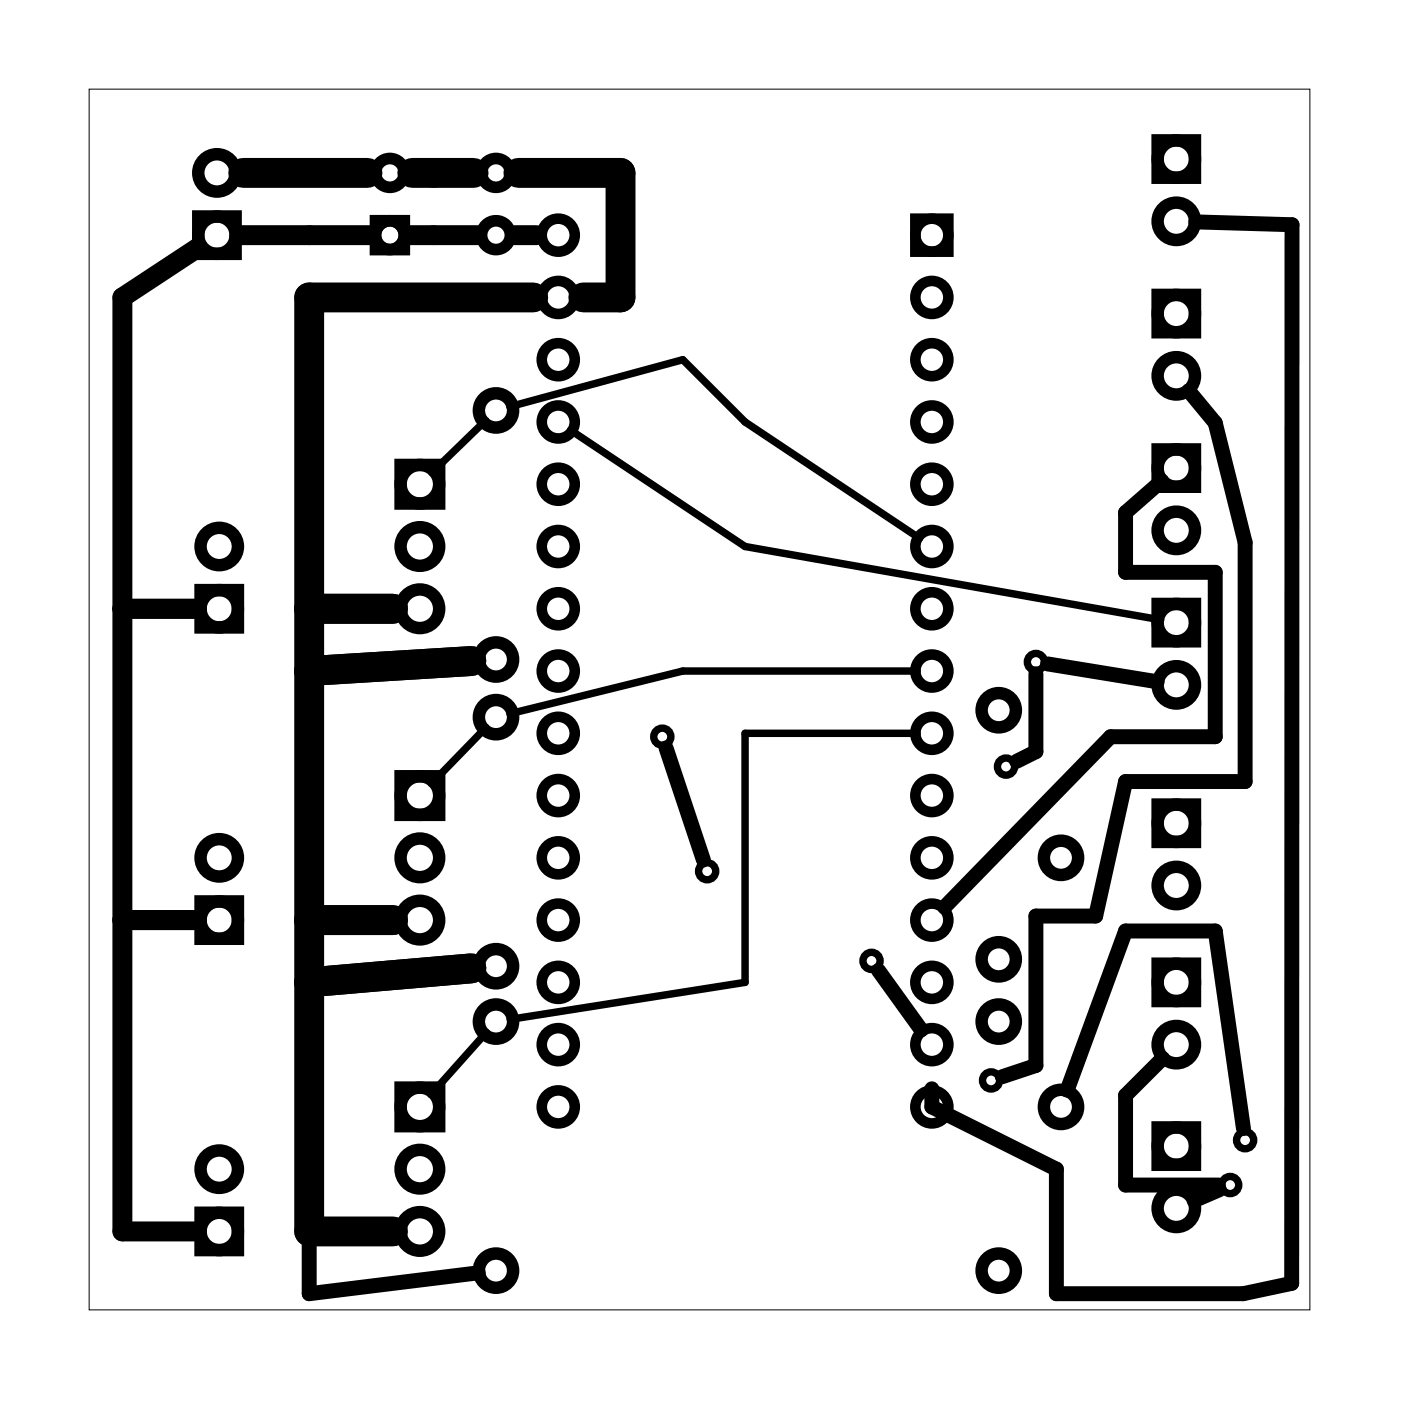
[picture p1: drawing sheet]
<svg xmlns="http://www.w3.org/2000/svg" width="57mm" height="57mm" viewBox="0 0 57 57" stroke-linecap="round" stroke-linejoin="round" font-family="sans-serif">
<path d="M3.6 3.6h49.8v49.8h-49.8z" fill="none" stroke="#000" stroke-width=".04"/>
<g fill="none" stroke="#000" stroke-width=".43">
<path d="M37.3 8.9h1.4v1.4h-1.4z"/>
<circle cx="22.8" cy="12.1" r=".67"/>
<circle cx="22.8" cy="14.7" r=".67"/>
<circle cx="22.8" cy="17.2" r=".67"/>
<circle cx="22.8" cy="19.8" r=".67"/>
<circle cx="22.8" cy="9.6" r=".67"/>
<circle cx="38" cy="14.7" r=".67"/>
<circle cx="38" cy="12.1" r=".67"/>
<circle cx="38" cy="19.8" r=".67"/>
<circle cx="38" cy="17.2" r=".67"/>
<circle cx="38" cy="9.6" r=".67"/>
<circle cx="22.8" cy="24.8" r=".67"/>
<circle cx="22.8" cy="22.3" r=".67"/>
<circle cx="22.8" cy="27.4" r=".67"/>
<circle cx="22.8" cy="29.9" r=".67"/>
<circle cx="22.8" cy="32.5" r=".67"/>
<circle cx="22.8" cy="35" r=".67"/>
<circle cx="22.8" cy="37.5" r=".67"/>
<circle cx="38" cy="22.3" r=".67"/>
<circle cx="38" cy="24.8" r=".67"/>
<circle cx="38" cy="27.4" r=".67"/>
<circle cx="38" cy="29.9" r=".67"/>
<circle cx="38" cy="37.5" r=".67"/>
<circle cx="38" cy="32.5" r=".67"/>
<circle cx="38" cy="35" r=".67"/>
<circle cx="22.8" cy="45.2" r=".67"/>
<circle cx="22.8" cy="42.6" r=".67"/>
<circle cx="22.8" cy="40.1" r=".67"/>
<circle cx="38" cy="40.1" r=".67"/>
<circle cx="38" cy="42.6" r=".67"/>
<circle cx="38" cy="45.2" r=".67"/>
</g>
<g fill="none" stroke="#000" stroke-width=".51">
<path d="M8.1 8.8h1.5v1.6h-1.5zM16.3 19h1.6v1.5h-1.6zM47.2 18.3h1.5v1.6h-1.5zM47.2 12h1.5v1.6h-1.5zM47.2 5.7h1.5v1.6h-1.5zM8.2 24.1h1.5v1.5h-1.5zM8.2 36.8h1.5v1.5h-1.5zM16.3 31.7h1.6v1.5h-1.6zM47.2 39.3h1.5v1.5h-1.5zM47.2 32.8h1.5v1.5h-1.5zM47.2 24.6h1.5v1.6h-1.5zM8.2 49.5h1.5v1.5h-1.5z"/>
<path d="M16.3 44.4h1.6v1.5h-1.6zM47.2 46h1.5v1.5h-1.5z"/>
<circle cx="8.8" cy="9.6" r=".76"/>
<circle cx="8.8" cy="7.1" r=".76"/>
<circle cx="17.1" cy="19.8" r=".79"/>
<circle cx="20.2" cy="16.7" r=".7"/>
<circle cx="48" cy="15.3" r=".76"/>
<circle cx="48" cy="19.1" r=".76"/>
<circle cx="48" cy="12.8" r=".76"/>
<circle cx="48" cy="6.5" r=".76"/>
<circle cx="48" cy="9" r=".76"/>
<circle cx="8.9" cy="22.3" r=".76"/>
<circle cx="8.9" cy="24.8" r=".76"/>
<circle cx="8.9" cy="35" r=".76"/>
<circle cx="8.9" cy="37.5" r=".76"/>
<circle cx="17.1" cy="24.8" r=".79"/>
<circle cx="17.1" cy="37.5" r=".79"/>
<circle cx="17.1" cy="22.3" r=".79"/>
<circle cx="17.1" cy="35" r=".79"/>
<circle cx="17.1" cy="32.5" r=".79"/>
<circle cx="20.2" cy="39.4" r=".7"/>
<circle cx="20.2" cy="26.9" r=".7"/>
<circle cx="20.2" cy="29.3" r=".7"/>
<circle cx="40.7" cy="39.1" r=".7"/>
<circle cx="40.7" cy="29" r=".7"/>
<circle cx="43.3" cy="35" r=".7"/>
<circle cx="48" cy="36.1" r=".76"/>
<circle cx="48" cy="25.4" r=".76"/>
<circle cx="48" cy="27.9" r=".76"/>
<circle cx="48" cy="21.6" r=".76"/>
<circle cx="48" cy="33.6" r=".76"/>
<circle cx="8.9" cy="50.2" r=".76"/>
<circle cx="8.9" cy="47.7" r=".76"/>
<circle cx="17.1" cy="50.2" r=".79"/>
<circle cx="17.1" cy="47.7" r=".79"/>
<circle cx="17.1" cy="45.2" r=".79"/>
<circle cx="20.2" cy="51.8" r=".7"/>
<circle cx="20.2" cy="41.7" r=".7"/>
<circle cx="40.7" cy="51.8" r=".7"/>
<circle cx="40.7" cy="41.7" r=".7"/>
<circle cx="43.3" cy="45.2" r=".7"/>
<circle cx="48" cy="46.8" r=".76"/>
<circle cx="48" cy="49.3" r=".76"/>
<circle cx="48" cy="40.1" r=".76"/>
<circle cx="48" cy="42.6" r=".76"/>
</g>
<g fill="none" stroke="#000" stroke-width=".48">
<circle cx="15.9" cy="7.1" r=".59"/>
<circle cx="15.9" cy="9.6" r=".59"/>
<circle cx="20.2" cy="7.1" r=".59"/>
<circle cx="20.2" cy="9.6" r=".59"/>
</g>
<path d="M15.1 8.8v1.6h1.6v-1.6zM15.6 9.6a.35 .35 0 0 1 .7 0 .35 .35 0 0 1-.7 0z" fill="#000"/>
<g fill="none" stroke="#000" stroke-width=".3">
<path d="M19.8 17.2l-2.2 2.1M20.8 16.6l7.1-1.9 2.5 2.5 7.1 4.8M23.3 17.5l7.1 4.8 16.9 3M19.8 29.7l-2.2 2.3M37.4 29.9h-7v10.2l-9.6 1.5M37.4 27.4h-9.5l-7.1 1.7M19.8 42.1l-2.2 2.5"/>
<circle cx="27" cy="30.1" r=".35"/>
<circle cx="28.8" cy="35.5" r=".35"/>
<circle cx="35.6" cy="39.2" r=".35"/>
<circle cx="41" cy="31.3" r=".35"/>
<circle cx="42.3" cy="27" r=".35"/>
<circle cx="40.4" cy="44.1" r=".35"/>
<circle cx="50.2" cy="48.3" r=".35"/>
<circle cx="50.8" cy="46.5" r=".35"/>
</g>
<path d="M8.1 10.1l-3.1 2v38.1h3M9.8 9.6h5.3M16.7 9.6h2.8M21 9.6h.9M5 24.8h3M5 37.5h3" fill="none" stroke="#000" stroke-width=".81"/>
<path d="M9.9 7.1h5.1M16.8 7.1h2.5M21.1 7.1h4.2v5h-1.5M21.8 12.1h-9.2v38.1h3.4M12.6 24.8h3.4M12.6 37.5h3.4M19.2 27l-6.6 .4M19.2 39.5l-6.6 .6" fill="none" stroke="#000" stroke-width="1.2"/>
<path d="M47.4 19.6l-1.5 1.3v2.4h3.7v6.8h-4.3l-6.8 6.9M48.5 15.9l1.1 1.4 1.2 4.8v9.8h-4.9l-1.2 5.5h-2.4v6.1l-1.4 .4M48.8 9.1l3.9 .1v43.2l-2 .4h-7.6v-5.1l-5.1-2.5v-.8M27.2 30.5l1.5 4.6M35.8 39.6l1.8 2.4M42.3 27.5v3.2l-.8 .4M42.7 27.1l4.5 .7M16.3 50.2h-3.7v2.6l6.9-.9M43.5 44.5l2.4-6.5h3.7l1.1 8M47.4 43.2l-1.5 1.5v3.6h3.8M49.7 48.5l-1 .5" fill="none" stroke="#000" stroke-width=".61"/>
</svg>
